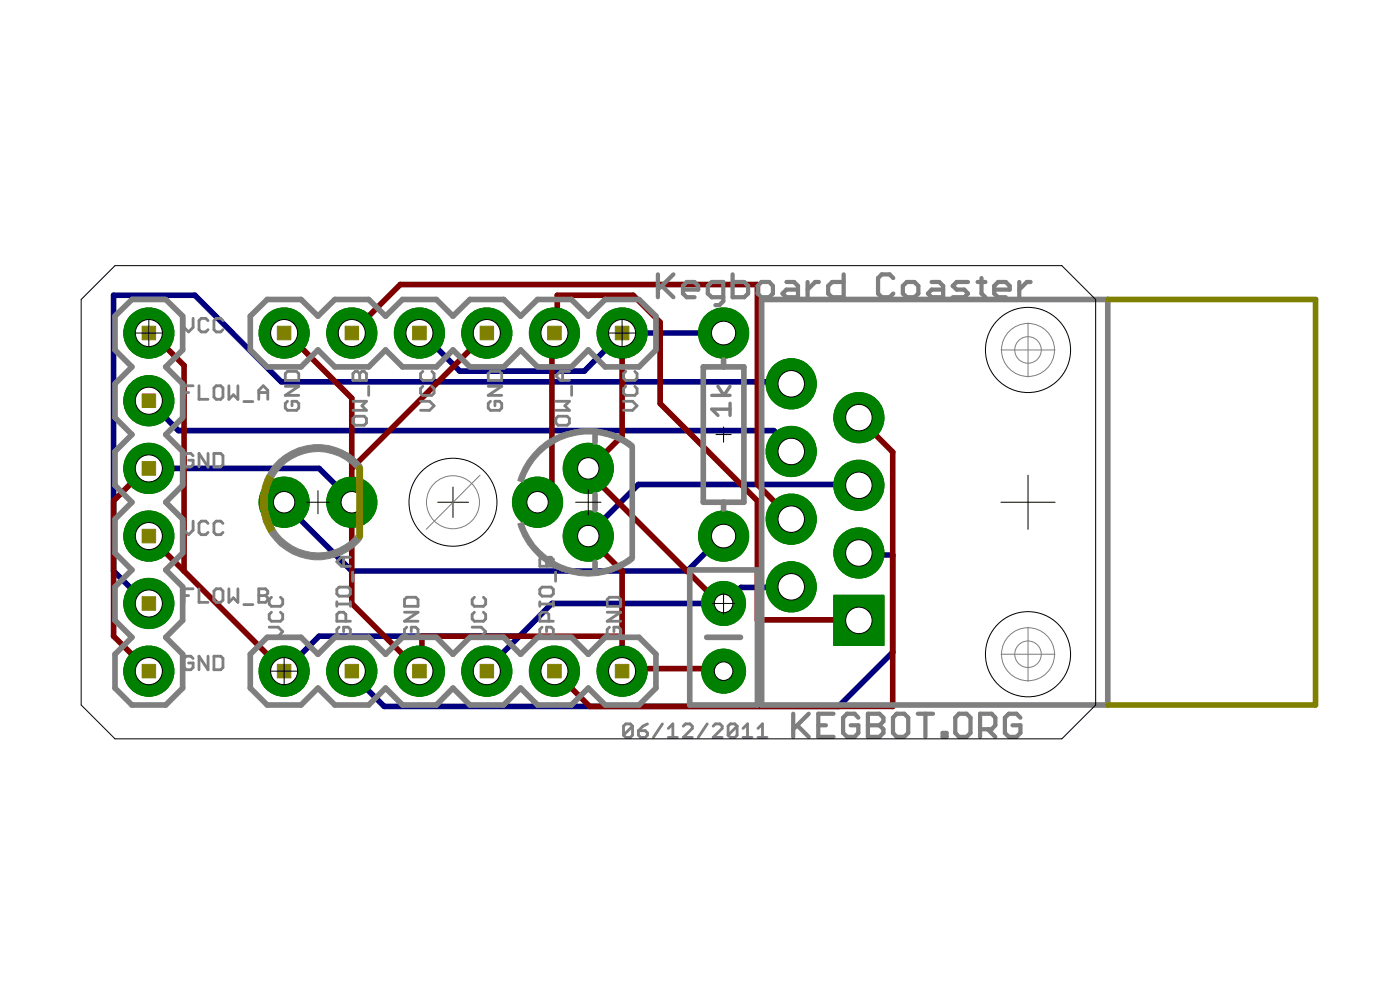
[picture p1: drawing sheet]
<svg xmlns="http://www.w3.org/2000/svg" width="105mm" height="74mm" viewBox="0 0 105 74" stroke-linecap="round" stroke-linejoin="round" font-family="sans-serif">
<g fill="#000080" stroke="#000080" stroke-width=".42">
<path d="M8.5 42.9l2.5 2.4z"/>
<path d="M8.5 22.2v20.7z"/>
<path d="M8.5 22.2h6.1z"/>
<path d="M14.6 22.2l6.5 6.5z"/>
<path d="M21.1 28.7h38.2z"/>
<path d="M11 45.3h.2z"/>
<path d="M59.3 28.7l.1 .1z"/>
<path d="M54.4 45.3l1.2-1.2z"/>
<path d="M55.6 44.1h3.7z"/>
<path d="M54.3 45.3h.1z"/>
<path d="M59.3 44.1l.1-.1z"/>
<path d="M41.4 45.3l-2.4 2.5z"/>
<path d="M36.6 50.2l2.4-2.4z"/>
<path d="M36.6 50.2v.2z"/>
<path d="M41.4 45.3h12.9z"/>
<path d="M31.7 25l2.8 2.9z"/>
<path d="M34.5 27.9h9.4z"/>
<path d="M46.7 25l-2.8 2.9z"/>
<path d="M31.5 25h.2z"/>
<path d="M46.7 25h7.6z"/>
<path d="M24 47.8h15z"/>
<path d="M21.3 50.4l2.7-2.6z"/>
<path d="M47.9 36.4h16.3z"/>
<path d="M44.3 40l3.6-3.6z"/>
<path d="M64.2 36.4h.3z"/>
<path d="M44.3 40l-.1 .2z"/>
<path d="M24 35.2l2.4 2.4z"/>
<path d="M11.2 35.2h12.8z"/>
<path d="M26.4 37.6v.1z"/>
<path d="M21.5 38l4.9 4.9z"/>
<path d="M26.4 42.9h25.2z"/>
<path d="M51.6 42.9l2.4-2.5z"/>
<path d="M21.3 37.7l.2 .3z"/>
<path d="M54 40.4l.3-.2z"/>
<path d="M26.4 50.6l2.5 2.4z"/>
<path d="M28.9 53h34.1z"/>
<path d="M67 49l-4 4z"/>
<path d="M67 41.7v7.3z"/>
<path d="M64.6 41.7h2.4z"/>
<path d="M26.4 50.4v.2z"/>
<path d="M64.5 41.5l.1 .2z"/>
<path d="M13.4 32.3h44.7z"/>
<path d="M58.1 32.3l1.2 1.2z"/>
<path d="M11.2 30.1l2.2 2.2z"/>
<path d="M59.3 33.5l.1 .4z"/>
</g>
<circle cx="59.4" cy="28.8" r="1.88" fill="#008000" stroke="#008000" stroke-width=".08"/>
<circle cx="59.4" cy="28.8" r=".99" fill="#fff" stroke="#000" stroke-width=".08"/>
<circle cx="64.5" cy="31.3" r="1.88" fill="#008000" stroke="#008000" stroke-width=".08"/>
<circle cx="64.5" cy="31.3" r=".99" fill="#fff" stroke="#000" stroke-width=".08"/>
<circle cx="59.4" cy="33.9" r="1.88" fill="#008000" stroke="#008000" stroke-width=".08"/>
<circle cx="59.4" cy="33.9" r=".99" fill="#fff" stroke="#000" stroke-width=".08"/>
<circle cx="59.4" cy="39" r="1.88" fill="#008000" stroke="#008000" stroke-width=".08"/>
<circle cx="59.4" cy="39" r=".99" fill="#fff" stroke="#000" stroke-width=".08"/>
<circle cx="59.4" cy="44" r="1.88" fill="#008000" stroke="#008000" stroke-width=".08"/>
<circle cx="59.4" cy="44" r=".99" fill="#fff" stroke="#000" stroke-width=".08"/>
<circle cx="64.5" cy="36.4" r="1.88" fill="#008000" stroke="#008000" stroke-width=".08"/>
<circle cx="64.5" cy="36.4" r=".99" fill="#fff" stroke="#000" stroke-width=".08"/>
<circle cx="64.5" cy="41.5" r="1.88" fill="#008000" stroke="#008000" stroke-width=".08"/>
<circle cx="64.5" cy="41.5" r=".99" fill="#fff" stroke="#000" stroke-width=".08"/>
<path d="M62.6 44.7h3.8v3.8h-3.8z" fill="#008000" stroke="#008000" stroke-width=".08"/>
<circle cx="64.5" cy="46.6" r=".99" fill="#fff" stroke="#000" stroke-width=".08"/>
<circle cx="21.3" cy="37.7" r="1.88" fill="#008000" stroke="#008000" stroke-width=".08"/>
<circle cx="21.3" cy="37.7" r=".8" fill="#fff" stroke="#000" stroke-width=".08"/>
<circle cx="26.4" cy="37.7" r="1.88" fill="#008000" stroke="#008000" stroke-width=".08"/>
<circle cx="26.4" cy="37.7" r=".8" fill="#fff" stroke="#000" stroke-width=".08"/>
<circle cx="54.3" cy="25" r="1.88" fill="#008000" stroke="#008000" stroke-width=".08"/>
<circle cx="54.3" cy="25" r=".9" fill="#fff" stroke="#000" stroke-width=".08"/>
<circle cx="54.3" cy="40.2" r="1.88" fill="#008000" stroke="#008000" stroke-width=".08"/>
<circle cx="54.3" cy="40.2" r=".9" fill="#fff" stroke="#000" stroke-width=".08"/>
<circle cx="11.2" cy="25" r="1.88" fill="#008000" stroke="#008000" stroke-width=".08"/>
<circle cx="11.2" cy="25" r="1.02" fill="#fff" stroke="#000" stroke-width=".08"/>
<circle cx="11.2" cy="30.1" r="1.88" fill="#008000" stroke="#008000" stroke-width=".08"/>
<circle cx="11.2" cy="30.1" r="1.02" fill="#fff" stroke="#000" stroke-width=".08"/>
<circle cx="11.2" cy="35.2" r="1.88" fill="#008000" stroke="#008000" stroke-width=".08"/>
<circle cx="11.2" cy="35.2" r="1.02" fill="#fff" stroke="#000" stroke-width=".08"/>
<circle cx="11.2" cy="40.2" r="1.88" fill="#008000" stroke="#008000" stroke-width=".08"/>
<circle cx="11.2" cy="40.2" r="1.02" fill="#fff" stroke="#000" stroke-width=".08"/>
<circle cx="11.2" cy="45.3" r="1.88" fill="#008000" stroke="#008000" stroke-width=".08"/>
<circle cx="11.2" cy="45.3" r="1.02" fill="#fff" stroke="#000" stroke-width=".08"/>
<circle cx="11.2" cy="50.4" r="1.88" fill="#008000" stroke="#008000" stroke-width=".08"/>
<circle cx="11.2" cy="50.4" r="1.02" fill="#fff" stroke="#000" stroke-width=".08"/>
<circle cx="46.7" cy="25" r="1.88" fill="#008000" stroke="#008000" stroke-width=".08"/>
<circle cx="46.7" cy="25" r="1.02" fill="#fff" stroke="#000" stroke-width=".08"/>
<circle cx="41.6" cy="25" r="1.88" fill="#008000" stroke="#008000" stroke-width=".08"/>
<circle cx="41.6" cy="25" r="1.02" fill="#fff" stroke="#000" stroke-width=".08"/>
<circle cx="36.6" cy="25" r="1.88" fill="#008000" stroke="#008000" stroke-width=".08"/>
<circle cx="36.6" cy="25" r="1.02" fill="#fff" stroke="#000" stroke-width=".08"/>
<circle cx="31.5" cy="25" r="1.88" fill="#008000" stroke="#008000" stroke-width=".08"/>
<circle cx="31.5" cy="25" r="1.02" fill="#fff" stroke="#000" stroke-width=".08"/>
<circle cx="26.4" cy="25" r="1.88" fill="#008000" stroke="#008000" stroke-width=".08"/>
<circle cx="26.4" cy="25" r="1.02" fill="#fff" stroke="#000" stroke-width=".08"/>
<circle cx="21.3" cy="25" r="1.88" fill="#008000" stroke="#008000" stroke-width=".08"/>
<circle cx="21.3" cy="25" r="1.02" fill="#fff" stroke="#000" stroke-width=".08"/>
<circle cx="21.3" cy="50.4" r="1.88" fill="#008000" stroke="#008000" stroke-width=".08"/>
<circle cx="21.3" cy="50.4" r="1.02" fill="#fff" stroke="#000" stroke-width=".08"/>
<circle cx="26.4" cy="50.4" r="1.88" fill="#008000" stroke="#008000" stroke-width=".08"/>
<circle cx="26.4" cy="50.4" r="1.02" fill="#fff" stroke="#000" stroke-width=".08"/>
<circle cx="31.5" cy="50.4" r="1.88" fill="#008000" stroke="#008000" stroke-width=".08"/>
<circle cx="31.5" cy="50.4" r="1.02" fill="#fff" stroke="#000" stroke-width=".08"/>
<circle cx="36.6" cy="50.4" r="1.88" fill="#008000" stroke="#008000" stroke-width=".08"/>
<circle cx="36.6" cy="50.4" r="1.02" fill="#fff" stroke="#000" stroke-width=".08"/>
<circle cx="41.6" cy="50.4" r="1.88" fill="#008000" stroke="#008000" stroke-width=".08"/>
<circle cx="41.6" cy="50.4" r="1.02" fill="#fff" stroke="#000" stroke-width=".08"/>
<circle cx="46.7" cy="50.4" r="1.88" fill="#008000" stroke="#008000" stroke-width=".08"/>
<circle cx="46.7" cy="50.4" r="1.02" fill="#fff" stroke="#000" stroke-width=".08"/>
<circle cx="54.3" cy="45.3" r="1.65" fill="#008000" stroke="#008000" stroke-width=".08"/>
<circle cx="54.3" cy="45.3" r=".7" fill="#fff" stroke="#000" stroke-width=".08"/>
<circle cx="54.3" cy="50.4" r="1.65" fill="#008000" stroke="#008000" stroke-width=".08"/>
<circle cx="54.3" cy="50.4" r=".7" fill="#fff" stroke="#000" stroke-width=".08"/>
<circle cx="44.2" cy="35.2" r="1.88" fill="#008000" stroke="#008000" stroke-width=".08"/>
<circle cx="44.2" cy="35.2" r=".8" fill="#fff" stroke="#000" stroke-width=".08"/>
<circle cx="40.4" cy="37.7" r="1.88" fill="#008000" stroke="#008000" stroke-width=".08"/>
<circle cx="40.4" cy="37.7" r=".8" fill="#fff" stroke="#000" stroke-width=".08"/>
<circle cx="44.2" cy="40.2" r="1.88" fill="#008000" stroke="#008000" stroke-width=".08"/>
<circle cx="44.2" cy="40.2" r=".8" fill="#fff" stroke="#000" stroke-width=".08"/>
<g fill="#800000" stroke="#800000" stroke-width=".42">
<path d="M40.6 37.6l.8-.8z"/>
<path d="M41.4 25v11.8z"/>
<path d="M40.4 37.7l.2-.1z"/>
<path d="M41.4 25h.2z"/>
<path d="M56.9 46.5h7.3z"/>
<path d="M56.9 37.6v8.9z"/>
<path d="M49.6 30.3l7.3 7.3z"/>
<path d="M49.6 24.2v6.1z"/>
<path d="M47.5 22.2l2.1 2z"/>
<path d="M41.8 22.2h5.7z"/>
<path d="M41.8 22.2v2.8z"/>
<path d="M64.2 46.5l.3 .1z"/>
<path d="M41.6 25h.2z"/>
<path d="M11.2 40.2l2.6 2.7z"/>
<path d="M13.8 42.9l7.5 7.5z"/>
<path d="M11.4 25l2.4 2.4z"/>
<path d="M13.8 27.4v15.5z"/>
<path d="M11.2 25h.2z"/>
<path d="M44.3 35.2l2.4-2.5z"/>
<path d="M46.7 25v7.7z"/>
<path d="M44.3 35.6l9.7 9.7z"/>
<path d="M44.3 35.2v.4z"/>
<path d="M54 45.3h.3z"/>
<path d="M44.2 35.2h.1z"/>
<path d="M46.7 50.2h7.3z"/>
<path d="M54 50.2l.3 .2z"/>
<path d="M44.3 40.4l2.4 2.5z"/>
<path d="M46.7 47.8v2.4z"/>
<path d="M46.7 42.9v4.9z"/>
<path d="M44.2 40.2l.1 .2z"/>
<path d="M46.7 50.2v.2z"/>
<path d="M8.5 37.6v10.2z"/>
<path d="M8.5 37.6l2.5-2.4z"/>
<path d="M8.5 47.8l2.7 2.6z"/>
<path d="M11 35.2h.2z"/>
<path d="M26.4 45.3l5.1 5.1z"/>
<path d="M26.4 37.7v7.6z"/>
<path d="M21.5 25l4.9 4.9z"/>
<path d="M26.4 29.9v5.3z"/>
<path d="M21.3 25h.2z"/>
<path d="M26.4 35.2v2.5z"/>
<path d="M36.6 25l-10.2 10.2z"/>
<path d="M31.7 47.8h15z"/>
<path d="M31.7 47.8v2.4z"/>
<path d="M31.5 50.4l.2-.2z"/>
<path d="M26.4 25l3.7-3.6z"/>
<path d="M30.1 21.4h26.8z"/>
<path d="M56.9 21.4v15z"/>
<path d="M56.9 36.4l2.4 2.4z"/>
<path d="M59.3 38.8l.1 .2z"/>
<path d="M44.3 53h22.7z"/>
<path d="M67 33.9v19.1z"/>
<path d="M64.6 31.5l2.4 2.4z"/>
<path d="M41.6 50.4l2.7 2.6z"/>
<path d="M64.5 31.3l.1 .2z"/>
</g>
<circle cx="59.4" cy="28.8" r="1.88" fill="#008000" stroke="#008000" stroke-width=".08"/>
<circle cx="59.4" cy="28.8" r=".99" fill="#fff" stroke="#000" stroke-width=".08"/>
<circle cx="64.5" cy="31.3" r="1.88" fill="#008000" stroke="#008000" stroke-width=".08"/>
<circle cx="64.5" cy="31.3" r=".99" fill="#fff" stroke="#000" stroke-width=".08"/>
<circle cx="59.4" cy="33.9" r="1.88" fill="#008000" stroke="#008000" stroke-width=".08"/>
<circle cx="59.4" cy="33.9" r=".99" fill="#fff" stroke="#000" stroke-width=".08"/>
<circle cx="59.4" cy="39" r="1.88" fill="#008000" stroke="#008000" stroke-width=".08"/>
<circle cx="59.4" cy="39" r=".99" fill="#fff" stroke="#000" stroke-width=".08"/>
<circle cx="59.4" cy="44" r="1.88" fill="#008000" stroke="#008000" stroke-width=".08"/>
<circle cx="59.4" cy="44" r=".99" fill="#fff" stroke="#000" stroke-width=".08"/>
<circle cx="64.5" cy="36.4" r="1.88" fill="#008000" stroke="#008000" stroke-width=".08"/>
<circle cx="64.5" cy="36.4" r=".99" fill="#fff" stroke="#000" stroke-width=".08"/>
<circle cx="64.5" cy="41.5" r="1.88" fill="#008000" stroke="#008000" stroke-width=".08"/>
<circle cx="64.5" cy="41.5" r=".99" fill="#fff" stroke="#000" stroke-width=".08"/>
<path d="M62.6 44.7h3.8v3.8h-3.8z" fill="#008000" stroke="#008000" stroke-width=".08"/>
<circle cx="64.5" cy="46.6" r=".99" fill="#fff" stroke="#000" stroke-width=".08"/>
<circle cx="21.3" cy="37.7" r="1.88" fill="#008000" stroke="#008000" stroke-width=".08"/>
<circle cx="21.3" cy="37.7" r=".8" fill="#fff" stroke="#000" stroke-width=".08"/>
<circle cx="26.4" cy="37.7" r="1.88" fill="#008000" stroke="#008000" stroke-width=".08"/>
<circle cx="26.4" cy="37.7" r=".8" fill="#fff" stroke="#000" stroke-width=".08"/>
<circle cx="54.3" cy="25" r="1.88" fill="#008000" stroke="#008000" stroke-width=".08"/>
<circle cx="54.3" cy="25" r=".9" fill="#fff" stroke="#000" stroke-width=".08"/>
<circle cx="54.3" cy="40.2" r="1.88" fill="#008000" stroke="#008000" stroke-width=".08"/>
<circle cx="54.3" cy="40.2" r=".9" fill="#fff" stroke="#000" stroke-width=".08"/>
<circle cx="11.2" cy="25" r="1.88" fill="#008000" stroke="#008000" stroke-width=".08"/>
<circle cx="11.2" cy="25" r="1.02" fill="#fff" stroke="#000" stroke-width=".08"/>
<circle cx="11.2" cy="30.1" r="1.88" fill="#008000" stroke="#008000" stroke-width=".08"/>
<circle cx="11.2" cy="30.1" r="1.02" fill="#fff" stroke="#000" stroke-width=".08"/>
<circle cx="11.2" cy="35.2" r="1.88" fill="#008000" stroke="#008000" stroke-width=".08"/>
<circle cx="11.2" cy="35.2" r="1.02" fill="#fff" stroke="#000" stroke-width=".08"/>
<circle cx="11.2" cy="40.2" r="1.88" fill="#008000" stroke="#008000" stroke-width=".08"/>
<circle cx="11.2" cy="40.2" r="1.02" fill="#fff" stroke="#000" stroke-width=".08"/>
<circle cx="11.2" cy="45.3" r="1.88" fill="#008000" stroke="#008000" stroke-width=".08"/>
<circle cx="11.2" cy="45.3" r="1.02" fill="#fff" stroke="#000" stroke-width=".08"/>
<circle cx="11.2" cy="50.4" r="1.88" fill="#008000" stroke="#008000" stroke-width=".08"/>
<circle cx="11.2" cy="50.4" r="1.02" fill="#fff" stroke="#000" stroke-width=".08"/>
<circle cx="46.7" cy="25" r="1.88" fill="#008000" stroke="#008000" stroke-width=".08"/>
<circle cx="46.7" cy="25" r="1.02" fill="#fff" stroke="#000" stroke-width=".08"/>
<circle cx="41.6" cy="25" r="1.88" fill="#008000" stroke="#008000" stroke-width=".08"/>
<circle cx="41.6" cy="25" r="1.02" fill="#fff" stroke="#000" stroke-width=".08"/>
<circle cx="36.6" cy="25" r="1.88" fill="#008000" stroke="#008000" stroke-width=".08"/>
<circle cx="36.6" cy="25" r="1.02" fill="#fff" stroke="#000" stroke-width=".08"/>
<circle cx="31.5" cy="25" r="1.88" fill="#008000" stroke="#008000" stroke-width=".08"/>
<circle cx="31.5" cy="25" r="1.02" fill="#fff" stroke="#000" stroke-width=".08"/>
<circle cx="26.4" cy="25" r="1.88" fill="#008000" stroke="#008000" stroke-width=".08"/>
<circle cx="26.4" cy="25" r="1.02" fill="#fff" stroke="#000" stroke-width=".08"/>
<circle cx="21.3" cy="25" r="1.88" fill="#008000" stroke="#008000" stroke-width=".08"/>
<circle cx="21.3" cy="25" r="1.02" fill="#fff" stroke="#000" stroke-width=".08"/>
<circle cx="21.3" cy="50.4" r="1.88" fill="#008000" stroke="#008000" stroke-width=".08"/>
<circle cx="21.3" cy="50.4" r="1.02" fill="#fff" stroke="#000" stroke-width=".08"/>
<circle cx="26.4" cy="50.4" r="1.88" fill="#008000" stroke="#008000" stroke-width=".08"/>
<circle cx="26.4" cy="50.4" r="1.02" fill="#fff" stroke="#000" stroke-width=".08"/>
<circle cx="31.5" cy="50.4" r="1.88" fill="#008000" stroke="#008000" stroke-width=".08"/>
<circle cx="31.5" cy="50.4" r="1.02" fill="#fff" stroke="#000" stroke-width=".08"/>
<circle cx="36.6" cy="50.4" r="1.88" fill="#008000" stroke="#008000" stroke-width=".08"/>
<circle cx="36.6" cy="50.4" r="1.02" fill="#fff" stroke="#000" stroke-width=".08"/>
<circle cx="41.6" cy="50.4" r="1.88" fill="#008000" stroke="#008000" stroke-width=".08"/>
<circle cx="41.6" cy="50.4" r="1.02" fill="#fff" stroke="#000" stroke-width=".08"/>
<circle cx="46.7" cy="50.4" r="1.88" fill="#008000" stroke="#008000" stroke-width=".08"/>
<circle cx="46.7" cy="50.4" r="1.02" fill="#fff" stroke="#000" stroke-width=".08"/>
<circle cx="54.3" cy="45.3" r="1.65" fill="#008000" stroke="#008000" stroke-width=".08"/>
<circle cx="54.3" cy="45.3" r=".7" fill="#fff" stroke="#000" stroke-width=".08"/>
<circle cx="54.3" cy="50.4" r="1.65" fill="#008000" stroke="#008000" stroke-width=".08"/>
<circle cx="54.3" cy="50.4" r=".7" fill="#fff" stroke="#000" stroke-width=".08"/>
<circle cx="44.2" cy="35.2" r="1.88" fill="#008000" stroke="#008000" stroke-width=".08"/>
<circle cx="44.2" cy="35.2" r=".8" fill="#fff" stroke="#000" stroke-width=".08"/>
<circle cx="40.4" cy="37.7" r="1.88" fill="#008000" stroke="#008000" stroke-width=".08"/>
<circle cx="40.4" cy="37.7" r=".8" fill="#fff" stroke="#000" stroke-width=".08"/>
<circle cx="44.2" cy="40.2" r="1.88" fill="#008000" stroke="#008000" stroke-width=".08"/>
<circle cx="44.2" cy="40.2" r=".8" fill="#fff" stroke="#000" stroke-width=".08"/>
<g fill="#7f7f7f" stroke="#7f7f7f" stroke-width=".21">
<path d="M13.8 23.9v.7z"/>
<path d="M13.8 24.6l.4 .3z"/>
<path d="M14.2 24.9l.3-.3z"/>
<path d="M14.5 23.9v.7z"/>
<path d="M15.5 23.9l.1 .2z"/>
<path d="M15.1 23.9h.4z"/>
<path d="M15.1 23.9l-.2 .2z"/>
<path d="M14.9 24.1v.6z"/>
<path d="M14.9 24.7l.2 .2z"/>
<path d="M15.1 24.9h.4z"/>
<path d="M15.5 24.9l.1-.2z"/>
<path d="M16.6 23.9l.1 .2z"/>
<path d="M16.2 23.9h.4z"/>
<path d="M16.2 23.9l-.1 .2z"/>
<path d="M16.1 24.1v.6z"/>
<path d="M16.1 24.7l.1 .2z"/>
<path d="M16.2 24.9h.4z"/>
<path d="M16.6 24.9l.1-.2z"/>
<path d="M13.8 44.2v1z"/>
<path d="M13.8 44.2h.7z"/>
<path d="M13.8 44.7h.4z"/>
<path d="M14.9 44.2v1z"/>
<path d="M14.9 45.2h.7z"/>
<path d="M16.2 44.2h.4z"/>
<path d="M16.2 44.2l-.1 .2z"/>
<path d="M16.1 44.4v.6z"/>
<path d="M16.1 45l.1 .2z"/>
<path d="M16.2 45.2h.4z"/>
<path d="M16.6 45.2l.1-.2z"/>
<path d="M16.7 44.4v.6z"/>
<path d="M16.6 44.2l.1 .2z"/>
<path d="M17.2 44.2v1z"/>
<path d="M17.2 45.2l.3-.3z"/>
<path d="M17.5 44.9l.4 .3z"/>
<path d="M17.9 44.2v1z"/>
<path d="M18.3 45.4h.7z"/>
<path d="M19.4 44.2v1z"/>
<path d="M19.4 44.2h.5z"/>
<path d="M19.9 44.2l.2 .2z"/>
<path d="M20.1 44.4v.1z"/>
<path d="M20.1 44.5l-.2 .2z"/>
<path d="M19.9 44.7l.2 .2z"/>
<path d="M20.1 44.9v.1z"/>
<path d="M20.1 45l-.2 .2z"/>
<path d="M19.4 45.2h.5z"/>
<path d="M19.4 44.7h.5z"/>
<path d="M13.8 29v1z"/>
<path d="M13.8 29h.7z"/>
<path d="M13.8 29.5h.4z"/>
<path d="M14.9 29v1z"/>
<path d="M14.9 30h.7z"/>
<path d="M16.2 29h.4z"/>
<path d="M16.2 29l-.1 .1z"/>
<path d="M16.1 29.1v.7z"/>
<path d="M16.1 29.8l.1 .2z"/>
<path d="M16.2 30h.4z"/>
<path d="M16.6 30l.1-.2z"/>
<path d="M16.7 29.1v.7z"/>
<path d="M16.6 29l.1 .1z"/>
<path d="M17.2 29v1z"/>
<path d="M17.2 30l.3-.4z"/>
<path d="M17.5 29.6l.4 .4z"/>
<path d="M17.9 29v1z"/>
<path d="M18.3 30.1h.7z"/>
<path d="M19.4 29.3v.7z"/>
<path d="M19.4 29.3l.4-.3z"/>
<path d="M19.8 29l.3 .3z"/>
<path d="M20.1 29.3v.7z"/>
<path d="M19.4 29.5h.7z"/>
<path d="M14.3 34l.2 .2z"/>
<path d="M14 34h.3z"/>
<path d="M14 34l-.2 .2z"/>
<path d="M13.8 34.2v.7z"/>
<path d="M13.8 34.9l.2 .2z"/>
<path d="M14 35.1h.3z"/>
<path d="M14.3 35.1l.2-.2z"/>
<path d="M14.5 34.5v.4z"/>
<path d="M14.2 34.5h.3z"/>
<path d="M14.9 34v1.1z"/>
<path d="M14.9 34l.7 1.1z"/>
<path d="M15.6 34v1.1z"/>
<path d="M16.1 34v1.1z"/>
<path d="M16.1 35.1h.5z"/>
<path d="M16.6 35.1l.1-.2z"/>
<path d="M16.7 34.2v.7z"/>
<path d="M16.6 34l.1 .2z"/>
<path d="M16.1 34h.5z"/>
<path d="M14.3 49.3l.2 .1z"/>
<path d="M14 49.3h.3z"/>
<path d="M13.8 49.4l.2-.1z"/>
<path d="M13.8 49.4v.7z"/>
<path d="M13.8 50.1l.2 .2z"/>
<path d="M14 50.3h.3z"/>
<path d="M14.3 50.3l.2-.2z"/>
<path d="M14.5 49.8v.3z"/>
<path d="M14.2 49.8h.3z"/>
<path d="M14.9 49.3v1z"/>
<path d="M14.9 49.3l.7 1z"/>
<path d="M15.6 49.3v1z"/>
<path d="M16.1 49.3v1z"/>
<path d="M16.1 50.3h.5z"/>
<path d="M16.6 50.3l.1-.2z"/>
<path d="M16.7 49.4v.7z"/>
<path d="M16.6 49.3l.1 .1z"/>
<path d="M16.1 49.3h.5z"/>
<path d="M13.8 39.1v.7z"/>
<path d="M13.8 39.8l.4 .3z"/>
<path d="M14.5 39.8l-.3 .3z"/>
<path d="M14.5 39.1v.7z"/>
<path d="M15.5 39.1l.1 .2z"/>
<path d="M15.1 39.1h.4z"/>
<path d="M15.1 39.1l-.2 .2z"/>
<path d="M14.9 39.3v.7z"/>
<path d="M14.9 40l.2 .1z"/>
<path d="M15.1 40.1h.4z"/>
<path d="M15.5 40.1l.1-.1z"/>
<path d="M16.6 39.1l.1 .2z"/>
<path d="M16.2 39.1h.4z"/>
<path d="M16.2 39.1l-.1 .2z"/>
<path d="M16.1 39.3v.7z"/>
<path d="M16.1 40l.1 .1z"/>
<path d="M16.2 40.1h.4z"/>
<path d="M16.6 40.1l.1-.1z"/>
<path d="M46.8 54.5v.7z"/>
<path d="M46.8 54.5l.2-.2z"/>
<path d="M47 54.3h.3z"/>
<path d="M47.3 54.3l.2 .2z"/>
<path d="M47.5 54.5v.7z"/>
<path d="M47.3 55.4l.2-.2z"/>
<path d="M47 55.4h.3z"/>
<path d="M46.8 55.2l.2 .2z"/>
<path d="M46.8 55.2l.7-.7z"/>
<path d="M48.3 54.5l.3-.2z"/>
<path d="M48.3 54.5l-.4 .3z"/>
<path d="M47.9 54.8v.4z"/>
<path d="M47.9 55.2l.2 .2z"/>
<path d="M48.1 55.4h.4z"/>
<path d="M48.5 55.4l.1-.2z"/>
<path d="M48.6 55v.2z"/>
<path d="M48.5 54.8l.1 .2z"/>
<path d="M47.9 54.8h.6z"/>
<path d="M49.7 54.3l-.6 1.1z"/>
<path d="M50.2 54.7l.3-.4z"/>
<path d="M50.5 54.3v1.1z"/>
<path d="M50.2 55.4h.7z"/>
<path d="M51.3 55.4h.7z"/>
<path d="M51.3 55.4l.7-.7z"/>
<path d="M52 54.5v.2z"/>
<path d="M51.8 54.3l.2 .2z"/>
<path d="M51.5 54.3h.3z"/>
<path d="M51.3 54.5l.2-.2z"/>
<path d="M53.1 54.3l-.7 1.1z"/>
<path d="M53.6 55.4h.6z"/>
<path d="M53.6 55.4l.6-.7z"/>
<path d="M54.2 54.5v.2z"/>
<path d="M54.1 54.3l.1 .2z"/>
<path d="M53.7 54.3h.4z"/>
<path d="M53.7 54.3l-.1 .2z"/>
<path d="M54.7 54.5v.7z"/>
<path d="M54.7 54.5l.1-.2z"/>
<path d="M54.8 54.3h.4z"/>
<path d="M55.2 54.3l.2 .2z"/>
<path d="M55.4 54.5v.7z"/>
<path d="M55.4 55.2l-.2 .2z"/>
<path d="M54.8 55.4h.4z"/>
<path d="M54.7 55.2l.1 .2z"/>
<path d="M54.7 55.2l.7-.7z"/>
<path d="M55.8 54.7l.3-.4z"/>
<path d="M56.1 54.3v1.1z"/>
<path d="M55.8 55.4h.7z"/>
<path d="M56.9 54.7l.4-.4z"/>
<path d="M57.3 54.3v1.1z"/>
<path d="M56.9 55.4h.7z"/>
<path d="M20.2 47.8h.7z"/>
<path d="M21.2 47.4l-.3 .4z"/>
<path d="M20.9 47.1l.3 .3z"/>
<path d="M20.2 47.1h.7z"/>
<path d="M20.4 46l-.2 .1z"/>
<path d="M20.2 46.1v.4z"/>
<path d="M20.2 46.5l.2 .1z"/>
<path d="M20.4 46.6h.7z"/>
<path d="M21.2 46.5l-.1 .1z"/>
<path d="M21.2 46.1v.4z"/>
<path d="M21.1 46l.1 .1z"/>
<path d="M20.4 44.8l-.2 .2z"/>
<path d="M20.2 45v.3z"/>
<path d="M20.2 45.3l.2 .2z"/>
<path d="M20.4 45.5h.7z"/>
<path d="M21.1 45.5l.1-.2z"/>
<path d="M21.2 45v.3z"/>
<path d="M21.1 44.8l.1 .2z"/>
<path d="M40.7 47.1l-.2 .1z"/>
<path d="M40.5 47.2v.4z"/>
<path d="M40.5 47.6l.2 .2z"/>
<path d="M40.7 47.8h.7z"/>
<path d="M41.4 47.8l.2-.2z"/>
<path d="M41.6 47.2v.4z"/>
<path d="M41.4 47.1l.2 .1z"/>
<path d="M41 47.1h.4z"/>
<path d="M41 47.1v.3z"/>
<path d="M40.5 46.6h1.1z"/>
<path d="M40.5 46.1v.5z"/>
<path d="M40.5 46.1l.2-.1z"/>
<path d="M40.7 46h.3z"/>
<path d="M41 46l.2 .1z"/>
<path d="M41.2 46.1v.5z"/>
<path d="M41.6 45.2v.3z"/>
<path d="M40.5 45.3h1.1z"/>
<path d="M40.5 45.2v.3z"/>
<path d="M40.5 44.2v.4z"/>
<path d="M40.5 44.6l.2 .1z"/>
<path d="M40.7 44.7h.7z"/>
<path d="M41.4 44.7l.2-.1z"/>
<path d="M41.6 44.2v.4z"/>
<path d="M41.4 44.1l.2 .1z"/>
<path d="M40.7 44.1h.7z"/>
<path d="M40.7 44.1l-.2 .1z"/>
<path d="M41.7 42.9v.7z"/>
<path d="M40.5 42.5h1.1z"/>
<path d="M40.5 42v.5z"/>
<path d="M40.5 42l.2-.2z"/>
<path d="M40.7 41.8h.2z"/>
<path d="M40.9 41.8l.1 .2z"/>
<path d="M41 42l.2-.2z"/>
<path d="M41.2 41.8h.2z"/>
<path d="M41.4 41.8l.2 .2z"/>
<path d="M41.6 42v.5z"/>
<path d="M41 42v.5z"/>
<path d="M25.5 47.1l-.2 .1z"/>
<path d="M25.3 47.2v.4z"/>
<path d="M25.3 47.6l.2 .2z"/>
<path d="M25.5 47.8h.6z"/>
<path d="M26.1 47.8l.2-.2z"/>
<path d="M26.3 47.2v.4z"/>
<path d="M26.1 47.1l.2 .1z"/>
<path d="M25.8 47.1h.3z"/>
<path d="M25.8 47.1v.3z"/>
<path d="M25.3 46.6h1z"/>
<path d="M25.3 46.1v.5z"/>
<path d="M25.3 46.1l.2-.1z"/>
<path d="M25.5 46h.3z"/>
<path d="M25.8 46l.2 .1z"/>
<path d="M26 46.1v.5z"/>
<path d="M26.3 45.2v.3z"/>
<path d="M25.3 45.3h1z"/>
<path d="M25.3 45.2v.3z"/>
<path d="M25.3 44.2v.4z"/>
<path d="M25.3 44.6l.2 .1z"/>
<path d="M25.5 44.7h.6z"/>
<path d="M26.1 44.7l.2-.1z"/>
<path d="M26.3 44.2v.4z"/>
<path d="M26.1 44.1l.2 .1z"/>
<path d="M25.5 44.1h.6z"/>
<path d="M25.5 44.1l-.2 .1z"/>
<path d="M26.5 42.9v.7z"/>
<path d="M25.6 42.5h.7z"/>
<path d="M25.3 42.2l.3 .3z"/>
<path d="M25.3 42.2l.3-.4z"/>
<path d="M25.6 41.8h.7z"/>
<path d="M25.8 41.8v.7z"/>
<path d="M30.5 47.1l-.1 .1z"/>
<path d="M30.4 47.2v.4z"/>
<path d="M30.4 47.6l.1 .2z"/>
<path d="M30.5 47.8h.7z"/>
<path d="M31.2 47.8l.2-.2z"/>
<path d="M31.4 47.2v.4z"/>
<path d="M31.2 47.1l.2 .1z"/>
<path d="M30.9 47.1h.3z"/>
<path d="M30.9 47.1v.3z"/>
<path d="M30.4 46.6h1z"/>
<path d="M30.4 46.6l1-.6z"/>
<path d="M30.4 46h1z"/>
<path d="M30.4 45.5h1z"/>
<path d="M31.4 45v.5z"/>
<path d="M31.2 44.8l.2 .2z"/>
<path d="M30.5 44.8h.7z"/>
<path d="M30.5 44.8l-.1 .2z"/>
<path d="M30.4 45v.5z"/>
<path d="M45.8 47.1l-.2 .1z"/>
<path d="M45.6 47.2v.4z"/>
<path d="M45.6 47.6l.2 .2z"/>
<path d="M45.8 47.8h.6z"/>
<path d="M46.4 47.8l.2-.2z"/>
<path d="M46.6 47.2v.4z"/>
<path d="M46.4 47.1l.2 .1z"/>
<path d="M46.1 47.1h.3z"/>
<path d="M46.1 47.1v.3z"/>
<path d="M45.6 46.6h1z"/>
<path d="M45.6 46.6l1-.6z"/>
<path d="M45.6 46h1z"/>
<path d="M45.6 45.5h1z"/>
<path d="M46.6 45v.5z"/>
<path d="M46.4 44.8l.2 .2z"/>
<path d="M45.8 44.8h.6z"/>
<path d="M45.8 44.8l-.2 .2z"/>
<path d="M45.6 45v.5z"/>
<path d="M35.5 47.8h.6z"/>
<path d="M36.1 47.8l.4-.4z"/>
<path d="M36.1 47.1l.4 .3z"/>
<path d="M35.5 47.1h.6z"/>
<path d="M35.6 46l-.1 .1z"/>
<path d="M35.5 46.1v.4z"/>
<path d="M35.5 46.5l.1 .1z"/>
<path d="M35.6 46.6h.7z"/>
<path d="M36.3 46.6l.2-.1z"/>
<path d="M36.5 46.1v.4z"/>
<path d="M36.3 46l.2 .1z"/>
<path d="M35.6 44.8l-.1 .2z"/>
<path d="M35.5 45v.3z"/>
<path d="M35.5 45.3l.1 .2z"/>
<path d="M35.6 45.5h.7z"/>
<path d="M36.3 45.5l.2-.2z"/>
<path d="M36.5 45v.3z"/>
<path d="M36.3 44.8l.2 .2z"/>
<path d="M46.8 30.8h.7z"/>
<path d="M47.5 30.8l.3-.3z"/>
<path d="M47.5 30.1l.3 .4z"/>
<path d="M46.8 30.1h.7z"/>
<path d="M47 29l-.2 .2z"/>
<path d="M46.8 29.2v.3z"/>
<path d="M46.8 29.5l.2 .2z"/>
<path d="M47 29.7h.7z"/>
<path d="M47.7 29.7l.1-.2z"/>
<path d="M47.8 29.2v.3z"/>
<path d="M47.7 29l.1 .2z"/>
<path d="M47 27.9l-.2 .1z"/>
<path d="M46.8 28v.4z"/>
<path d="M46.8 28.4l.2 .2z"/>
<path d="M47 28.6h.7z"/>
<path d="M47.7 28.6l.1-.2z"/>
<path d="M47.8 28v.4z"/>
<path d="M47.7 27.9l.1 .1z"/>
<path d="M26.5 31.4v.3z"/>
<path d="M26.5 31.7l.2 .2z"/>
<path d="M26.7 31.9h.6z"/>
<path d="M27.3 31.9l.2-.2z"/>
<path d="M27.5 31.4v.3z"/>
<path d="M27.3 31.2l.2 .2z"/>
<path d="M26.7 31.2h.6z"/>
<path d="M26.7 31.2l-.2 .2z"/>
<path d="M26.5 30.8h1z"/>
<path d="M27.2 30.5l.3 .3z"/>
<path d="M27.2 30.5l.3-.4z"/>
<path d="M26.5 30.1h1z"/>
<path d="M27.7 29v.7z"/>
<path d="M26.5 28.6h1z"/>
<path d="M26.5 28v.6z"/>
<path d="M26.5 28l.2-.1z"/>
<path d="M26.7 27.9h.1z"/>
<path d="M26.8 27.9l.2 .1z"/>
<path d="M27.2 27.9l-.2 .1z"/>
<path d="M27.2 27.9h.1z"/>
<path d="M27.3 27.9l.2 .1z"/>
<path d="M27.5 28v.6z"/>
<path d="M27 28v.6z"/>
<path d="M41.7 31.4v.3z"/>
<path d="M41.7 31.7l.2 .2z"/>
<path d="M41.9 31.9h.7z"/>
<path d="M42.6 31.9l.2-.2z"/>
<path d="M42.8 31.4v.3z"/>
<path d="M42.6 31.2l.2 .2z"/>
<path d="M41.9 31.2h.7z"/>
<path d="M41.7 31.4l.2-.2z"/>
<path d="M41.7 30.8h1.1z"/>
<path d="M42.4 30.5l.4 .3z"/>
<path d="M42.4 30.5l.4-.4z"/>
<path d="M41.7 30.1h1.1z"/>
<path d="M42.9 29v.7z"/>
<path d="M42.1 28.6h.7z"/>
<path d="M41.7 28.2l.4 .4z"/>
<path d="M41.7 28.2l.4-.3z"/>
<path d="M42.1 27.9h.7z"/>
<path d="M42.2 27.9v.7z"/>
<path d="M36.8 30.1l-.1 .2z"/>
<path d="M36.7 30.3v.3z"/>
<path d="M36.7 30.6l.1 .2z"/>
<path d="M36.8 30.8h.7z"/>
<path d="M37.5 30.8l.2-.2z"/>
<path d="M37.7 30.3v.3z"/>
<path d="M37.5 30.1l.2 .2z"/>
<path d="M37.2 30.1h.3z"/>
<path d="M37.2 30.1v.4z"/>
<path d="M36.7 29.7h1z"/>
<path d="M36.7 29.7l1-.7z"/>
<path d="M36.7 29h1z"/>
<path d="M36.7 28.6h1z"/>
<path d="M37.7 28v.6z"/>
<path d="M37.5 27.9l.2 .1z"/>
<path d="M36.8 27.9h.7z"/>
<path d="M36.8 27.9l-.1 .1z"/>
<path d="M36.7 28v.6z"/>
<path d="M21.6 30.1l-.2 .2z"/>
<path d="M21.4 30.3v.3z"/>
<path d="M21.4 30.6l.2 .2z"/>
<path d="M21.6 30.8h.7z"/>
<path d="M22.4 30.6l-.1 .2z"/>
<path d="M22.4 30.3v.3z"/>
<path d="M22.3 30.1l.1 .2z"/>
<path d="M21.9 30.1h.4z"/>
<path d="M21.9 30.1v.4z"/>
<path d="M21.4 29.7h1z"/>
<path d="M21.4 29.7l1-.7z"/>
<path d="M21.4 29h1z"/>
<path d="M21.4 28.6h1z"/>
<path d="M22.4 28v.6z"/>
<path d="M22.3 27.9l.1 .1z"/>
<path d="M21.6 27.9h.7z"/>
<path d="M21.6 27.9l-.2 .1z"/>
<path d="M21.4 28v.6z"/>
<path d="M31.6 30.8h.7z"/>
<path d="M32.6 30.5l-.3 .3z"/>
<path d="M32.3 30.1l.3 .4z"/>
<path d="M31.6 30.1h.7z"/>
<path d="M31.7 29l-.1 .2z"/>
<path d="M31.6 29.2v.3z"/>
<path d="M31.6 29.5l.1 .2z"/>
<path d="M31.7 29.7h.7z"/>
<path d="M32.4 29.7l.2-.2z"/>
<path d="M32.6 29.2v.3z"/>
<path d="M32.4 29l.2 .2z"/>
<path d="M31.7 27.9l-.1 .1z"/>
<path d="M31.6 28v.4z"/>
<path d="M31.6 28.4l.1 .2z"/>
<path d="M31.7 28.6h.7z"/>
<path d="M32.4 28.6l.2-.2z"/>
<path d="M32.6 28v.4z"/>
<path d="M32.4 27.9l.2 .1z"/>
</g>
<g fill="#7f7f7f" stroke="#7f7f7f" stroke-width=".32">
<path d="M49.4 20.6v1.7z"/>
<path d="M49.4 21.7l1.2-1.1z"/>
<path d="M49.7 21.5l.9 .8z"/>
<path d="M51.6 22.3h.6z"/>
<path d="M51.3 22l.3 .3z"/>
<path d="M51.3 21.5v.5z"/>
<path d="M51.6 21.2l-.3 .3z"/>
<path d="M51.6 21.2h.6z"/>
<path d="M52.2 21.2l.2 .3z"/>
<path d="M52.4 21.5v.2z"/>
<path d="M51.3 21.7h1.1z"/>
<path d="M53.7 22.9h.3z"/>
<path d="M54 22.9l.3-.3z"/>
<path d="M54.3 21.2v1.4z"/>
<path d="M53.4 21.2h.9z"/>
<path d="M53.4 21.2l-.3 .3z"/>
<path d="M53.1 21.5v.5z"/>
<path d="M53.1 22l.3 .3z"/>
<path d="M53.4 22.3h.9z"/>
<path d="M55 20.6v1.7z"/>
<path d="M55 22.3h.9z"/>
<path d="M55.9 22.3l.3-.3z"/>
<path d="M56.2 21.5v.5z"/>
<path d="M55.9 21.2l.3 .3z"/>
<path d="M55 21.2h.9z"/>
<path d="M57.2 22.3h.6z"/>
<path d="M57.8 22.3l.2-.3z"/>
<path d="M58 21.5v.5z"/>
<path d="M57.8 21.2l.2 .3z"/>
<path d="M57.2 21.2h.6z"/>
<path d="M57.2 21.2l-.3 .3z"/>
<path d="M56.9 21.5v.5z"/>
<path d="M56.9 22l.3 .3z"/>
<path d="M59.1 21.2h.5z"/>
<path d="M59.6 21.2l.3 .3z"/>
<path d="M59.9 21.5v.8z"/>
<path d="M59.1 22.3h.8z"/>
<path d="M58.8 22l.3 .3z"/>
<path d="M58.8 22l.3-.3z"/>
<path d="M59.1 21.7h.8z"/>
<path d="M60.6 21.2v1.1z"/>
<path d="M60.6 21.7l.6-.5z"/>
<path d="M61.2 21.2h.3z"/>
<path d="M63.4 20.6v1.7z"/>
<path d="M62.5 22.3h.9z"/>
<path d="M62.2 22l.3 .3z"/>
<path d="M62.2 21.5v.5z"/>
<path d="M62.2 21.5l.3-.3z"/>
<path d="M62.5 21.2h.9z"/>
<path d="M66.8 20.6l.3 .3z"/>
<path d="M66.2 20.6h.6z"/>
<path d="M65.9 20.9l.3-.3z"/>
<path d="M65.9 20.9v1.1z"/>
<path d="M65.9 22l.3 .3z"/>
<path d="M66.2 22.3h.6z"/>
<path d="M66.8 22.3l.3-.3z"/>
<path d="M68.1 22.3h.6z"/>
<path d="M68.7 22.3l.3-.3z"/>
<path d="M69 21.5v.5z"/>
<path d="M68.7 21.2l.3 .3z"/>
<path d="M68.1 21.2h.6z"/>
<path d="M68.1 21.2l-.3 .3z"/>
<path d="M67.8 21.5v.5z"/>
<path d="M67.8 22l.3 .3z"/>
<path d="M70 21.2h.5z"/>
<path d="M70.5 21.2l.3 .3z"/>
<path d="M70.8 21.5v.8z"/>
<path d="M70 22.3h.8z"/>
<path d="M69.7 22l.3 .3z"/>
<path d="M70 21.7l-.3 .3z"/>
<path d="M70 21.7h.8z"/>
<path d="M71.5 22.3h.9z"/>
<path d="M72.4 22.3l.3-.3z"/>
<path d="M72.4 21.7l.3 .3z"/>
<path d="M71.8 21.7h.6z"/>
<path d="M71.5 21.5l.3 .2z"/>
<path d="M71.5 21.5l.3-.3z"/>
<path d="M71.8 21.2h.9z"/>
<path d="M73.7 20.9v1.1z"/>
<path d="M73.7 22l.3 .3z"/>
<path d="M73.4 21.2h.6z"/>
<path d="M75 22.3h.5z"/>
<path d="M74.7 22l.3 .3z"/>
<path d="M74.7 21.5v.5z"/>
<path d="M74.7 21.5l.3-.3z"/>
<path d="M75 21.2h.5z"/>
<path d="M75.5 21.2l.3 .3z"/>
<path d="M75.8 21.5v.2z"/>
<path d="M74.7 21.7h1.1z"/>
<path d="M76.5 21.2v1.1z"/>
<path d="M76.5 21.7l.6-.5z"/>
<path d="M77.1 21.2h.3z"/>
<path d="M59.6 53.6v1.7z"/>
<path d="M59.6 54.7l1.1-1.1z"/>
<path d="M59.9 54.4l.8 .9z"/>
<path d="M61.4 53.6h1.2z"/>
<path d="M61.4 53.6v1.7z"/>
<path d="M61.4 55.3h1.2z"/>
<path d="M61.4 54.4h.6z"/>
<path d="M64.2 53.6l.3 .3z"/>
<path d="M63.6 53.6h.6z"/>
<path d="M63.6 53.6l-.3 .3z"/>
<path d="M63.3 53.9v1.1z"/>
<path d="M63.3 55l.3 .3z"/>
<path d="M63.6 55.3h.6z"/>
<path d="M64.5 55l-.3 .3z"/>
<path d="M64.5 54.4v.6z"/>
<path d="M63.9 54.4h.6z"/>
<path d="M65.2 53.6v1.7z"/>
<path d="M65.2 53.6h.8z"/>
<path d="M66 53.6l.3 .3z"/>
<path d="M66.3 53.9v.2z"/>
<path d="M66.3 54.1l-.3 .3z"/>
<path d="M66 54.4l.3 .3z"/>
<path d="M66.3 54.7v.3z"/>
<path d="M66 55.3l.3-.3z"/>
<path d="M65.2 55.3h.8z"/>
<path d="M65.2 54.4h.8z"/>
<path d="M67.3 53.6h.6z"/>
<path d="M67.3 53.6l-.2 .3z"/>
<path d="M67.1 53.9v1.1z"/>
<path d="M67.1 55l.2 .3z"/>
<path d="M67.3 55.3h.6z"/>
<path d="M67.9 55.3l.3-.3z"/>
<path d="M68.2 53.9v1.1z"/>
<path d="M67.9 53.6l.3 .3z"/>
<path d="M69.5 53.6v1.7z"/>
<path d="M68.9 53.6h1.2z"/>
<path d="M70.8 55v.3z"/>
<path d="M70.8 55h.3z"/>
<path d="M71.1 55v.3z"/>
<path d="M70.8 55.3h.3z"/>
<path d="M72 53.6h.6z"/>
<path d="M72 53.6l-.3 .3z"/>
<path d="M71.7 53.9v1.1z"/>
<path d="M71.7 55l.3 .3z"/>
<path d="M72 55.3h.6z"/>
<path d="M72.6 55.3l.3-.3z"/>
<path d="M72.9 53.9v1.1z"/>
<path d="M72.6 53.6l.3 .3z"/>
<path d="M73.6 53.6v1.7z"/>
<path d="M73.6 53.6h.9z"/>
<path d="M74.5 53.6l.2 .3z"/>
<path d="M74.7 53.9v.5z"/>
<path d="M74.7 54.4l-.2 .3z"/>
<path d="M73.6 54.7h.9z"/>
<path d="M74.2 54.7l.5 .6z"/>
<path d="M76.3 53.6l.3 .3z"/>
<path d="M75.8 53.6h.5z"/>
<path d="M75.8 53.6l-.3 .3z"/>
<path d="M75.5 53.9v1.1z"/>
<path d="M75.5 55l.3 .3z"/>
<path d="M75.8 55.3h.5z"/>
<path d="M76.3 55.3l.3-.3z"/>
<path d="M76.6 54.4v.6z"/>
<path d="M76 54.4h.6z"/>
</g>
<g fill="#7f7f7f" stroke="#7f7f7f" stroke-width=".42">
<path d="M57.2 22.5v30.4z"/>
<path d="M57.2 52.9h26z"/>
<path d="M83.2 22.5v30.4z"/>
<path d="M57.2 22.5h26z"/>
<path d="M55.9 27.5v10.2z"/>
<path d="M54.3 37.7h1.6z"/>
<path d="M52.8 37.7h1.5z"/>
<path d="M52.8 27.5v10.2z"/>
<path d="M52.8 27.5h1.5z"/>
<path d="M54.3 27.5h1.6z"/>
<path d="M54.3 37.7v.5z"/>
<path d="M54.3 27v.5z"/>
<path d="M12.4 47.8l1.3 1.3z"/>
<path d="M13.7 49.1v2.5z"/>
<path d="M13.7 51.6l-1.3 1.3z"/>
<path d="M8.6 51.6l1.3 1.3z"/>
<path d="M8.6 49.1v2.5z"/>
<path d="M8.6 49.1l1.3-1.3z"/>
<path d="M13.7 39v2.5z"/>
<path d="M13.7 41.5l-1.3 1.3z"/>
<path d="M8.6 41.5l1.3 1.3z"/>
<path d="M12.4 42.8l1.3 1.2z"/>
<path d="M13.7 44v2.6z"/>
<path d="M13.7 46.6l-1.3 1.2z"/>
<path d="M8.6 46.6l1.3 1.2z"/>
<path d="M8.6 44v2.6z"/>
<path d="M8.6 44l1.3-1.2z"/>
<path d="M12.4 32.6l1.3 1.3z"/>
<path d="M13.7 33.9v2.5z"/>
<path d="M13.7 36.4l-1.3 1.3z"/>
<path d="M8.6 36.4l1.3 1.3z"/>
<path d="M8.6 33.9v2.5z"/>
<path d="M8.6 33.9l1.3-1.3z"/>
<path d="M12.4 37.7l1.3 1.3z"/>
<path d="M9.9 37.7l-1.3 1.3z"/>
<path d="M8.6 39v2.5z"/>
<path d="M13.7 23.7v2.6z"/>
<path d="M13.7 26.3l-1.3 1.2z"/>
<path d="M8.6 26.3l1.3 1.2z"/>
<path d="M12.4 27.5l1.3 1.3z"/>
<path d="M13.7 28.8v2.5z"/>
<path d="M13.7 31.3l-1.3 1.3z"/>
<path d="M8.6 31.3l1.3 1.3z"/>
<path d="M8.6 28.8v2.5z"/>
<path d="M8.6 28.8l1.3-1.3z"/>
<path d="M9.9 22.5h2.5z"/>
<path d="M12.4 22.5l1.3 1.2z"/>
<path d="M8.6 23.7l1.3-1.2z"/>
<path d="M8.6 23.7v2.6z"/>
<path d="M9.9 52.9h2.5z"/>
<path d="M23.9 26.3l-1.3 1.2z"/>
<path d="M20.1 27.5h2.5z"/>
<path d="M18.8 26.3l1.3 1.2z"/>
<path d="M18.8 23.7l1.3-1.2z"/>
<path d="M20.1 22.5h2.5z"/>
<path d="M22.6 22.5l1.3 1.2z"/>
<path d="M30.2 27.5h2.6z"/>
<path d="M29 26.3l1.2 1.2z"/>
<path d="M29 23.7l1.2-1.2z"/>
<path d="M29 26.3l-1.3 1.2z"/>
<path d="M25.1 27.5h2.6z"/>
<path d="M23.9 26.3l1.2 1.2z"/>
<path d="M23.9 23.7l1.2-1.2z"/>
<path d="M25.1 22.5h2.6z"/>
<path d="M27.7 22.5l1.3 1.2z"/>
<path d="M39.1 26.3l-1.3 1.2z"/>
<path d="M35.3 27.5h2.5z"/>
<path d="M34 26.3l1.3 1.2z"/>
<path d="M34 23.7l1.3-1.2z"/>
<path d="M35.3 22.5h2.5z"/>
<path d="M37.8 22.5l1.3 1.2z"/>
<path d="M34 26.3l-1.2 1.2z"/>
<path d="M32.8 22.5l1.2 1.2z"/>
<path d="M30.2 22.5h2.6z"/>
<path d="M45.4 27.5h2.6z"/>
<path d="M44.2 26.3l1.2 1.2z"/>
<path d="M44.2 23.7l1.2-1.2z"/>
<path d="M44.2 26.3l-1.3 1.2z"/>
<path d="M40.4 27.5h2.5z"/>
<path d="M39.1 26.3l1.3 1.2z"/>
<path d="M39.1 23.7l1.3-1.2z"/>
<path d="M40.4 22.5h2.5z"/>
<path d="M42.9 22.5l1.3 1.2z"/>
<path d="M49.3 23.7v2.6z"/>
<path d="M48 27.5l1.3-1.2z"/>
<path d="M48 22.5l1.3 1.2z"/>
<path d="M45.4 22.5h2.6z"/>
<path d="M18.8 23.7v2.6z"/>
<path d="M44.2 49.1l1.2-1.3z"/>
<path d="M45.4 47.8h2.6z"/>
<path d="M48 47.8l1.3 1.3z"/>
<path d="M49.3 51.6l-1.3 1.3z"/>
<path d="M45.4 52.9h2.6z"/>
<path d="M44.2 51.6l1.2 1.3z"/>
<path d="M35.3 47.8h2.5z"/>
<path d="M37.8 47.8l1.3 1.3z"/>
<path d="M39.1 51.6l-1.3 1.3z"/>
<path d="M39.1 49.1l1.3-1.3z"/>
<path d="M40.4 47.8h2.5z"/>
<path d="M42.9 47.8l1.3 1.3z"/>
<path d="M44.2 51.6l-1.3 1.3z"/>
<path d="M40.4 52.9h2.5z"/>
<path d="M39.1 51.6l1.3 1.3z"/>
<path d="M29 49.1l1.2-1.3z"/>
<path d="M30.2 47.8h2.6z"/>
<path d="M32.8 47.8l1.2 1.3z"/>
<path d="M34 51.6l-1.2 1.3z"/>
<path d="M30.2 52.9h2.6z"/>
<path d="M29 51.6l1.2 1.3z"/>
<path d="M35.3 47.8l-1.3 1.3z"/>
<path d="M34 51.6l1.3 1.3z"/>
<path d="M35.3 52.9h2.5z"/>
<path d="M20.1 47.8h2.5z"/>
<path d="M22.6 47.8l1.3 1.3z"/>
<path d="M23.9 51.6l-1.3 1.3z"/>
<path d="M23.9 49.1l1.2-1.3z"/>
<path d="M25.1 47.8h2.6z"/>
<path d="M27.7 47.8l1.3 1.3z"/>
<path d="M29 51.6l-1.3 1.3z"/>
<path d="M25.1 52.9h2.6z"/>
<path d="M23.9 51.6l1.2 1.3z"/>
<path d="M18.8 49.1v2.5z"/>
<path d="M20.1 47.8l-1.3 1.3z"/>
<path d="M18.8 51.6l1.3 1.3z"/>
<path d="M20.1 52.9h2.5z"/>
<path d="M49.3 49.1v2.5z"/>
<path d="M53.1 47.8h2.5z"/>
<path d="M56.9 42.8v10.1z"/>
<path d="M51.8 52.9h5.1z"/>
<path d="M51.8 42.8v10.1z"/>
<path d="M51.8 42.8h5.1z"/>
<path d="M47.5 33.5v8.4z"/>
<path d="M44.7 42.2v.8z"/>
<path d="M44.7 37.1v1.2z"/>
<path d="M44.7 32.4v.8z"/>
</g>
<g fill="#7f7f7f" stroke="#7f7f7f" stroke-width=".08">
<path d="M23.9 33.4a4.3 4.3 0 0 1 3.3 1.5l-.4 .4a3.8 3.8 0 0 0-2.9-1.4z" fill-rule="evenodd"/>
<path d="M20.9 34.5a4.3 4.3 0 0 1 3-1.1v.5a3.8 3.8 0 0 0-3.4 2l-.4-.2 .4-.8z" fill-rule="evenodd"/>
<path d="M23.9 41.5a3.9 3.9 0 0 0 2.9-1.3l.4 .3a4.2 4.2 0 0 1-3.3 1.5z" fill-rule="evenodd"/>
<path d="M20.1 39.8l.5-.2a3.9 3.9 0 0 0 3.3 1.9v.5a4.3 4.3 0 0 1-3.8-2.2z" fill-rule="evenodd"/>
<path d="M38.9 39.3l.4-.1a5.1 5.1 0 0 0 8 2.5l.3 .3a5.5 5.5 0 0 1-8.7-2.7z" fill-rule="evenodd"/>
<path d="M40.5 33.5a5.5 5.5 0 0 1 7.1-.1l-.3 .3a5.1 5.1 0 0 0-8 2.5l-.4-.1a5.6 5.6 0 0 1 1.6-2.6z" fill-rule="evenodd"/>
</g>
<g fill="#7f7f7f" stroke="#7f7f7f" stroke-width=".51">
<path d="M27 35.1v1z"/>
<path d="M27 39.4v.9z"/>
</g>
<g fill="#7f7f7f" stroke="#7f7f7f" stroke-width=".25">
<path d="M53.4 30.7l.5 .5z"/>
<path d="M53.4 30.7h1.4z"/>
<path d="M54.8 30.3v.9z"/>
<path d="M53.4 29.7h1.4z"/>
<path d="M54.8 29l-.4 .7z"/>
<path d="M53.9 29l.5 .7z"/>
</g>
<g fill="#808000" stroke="#808000" stroke-width=".42">
<path d="M83.2 52.9h15.6z"/>
<path d="M98.8 22.5v30.4z"/>
<path d="M83.2 22.5h15.6z"/>
</g>
<path d="M27 35.2v5z" fill="#808000" stroke="#808000" stroke-width=".51"/>
<g fill="#808000" stroke="#808000" stroke-width=".08">
<path d="M20.1 35.6l.4 .3a3.6 3.6 0 0 0-.4 1.8h-.5a4.1 4.1 0 0 1 .5-2.1z" fill-rule="evenodd"/>
<path d="M19.6 37.7h.5a4.1 4.1 0 0 0 .5 2l-.4 .3a3.9 3.9 0 0 1-.6-2.3z" fill-rule="evenodd"/>
</g>
<g fill="#808000" stroke="#808000" stroke-width=".08">
<path d="M10.7 49.9h1v1h-1z"/>
<path d="M10.7 44.8h1v1h-1z"/>
<path d="M10.7 39.7h1v1h-1z"/>
<path d="M10.7 34.6h1v1.1h-1z"/>
<path d="M10.7 29.6h1v1h-1z"/>
<path d="M10.7 24.5h1v1h-1z"/>
<path d="M20.8 24.5h1v1h-1z"/>
<path d="M25.9 24.5h1v1h-1z"/>
<path d="M31 24.5h1v1h-1z"/>
<path d="M36 24.5h1.1v1h-1.1z"/>
<path d="M41.1 24.5h1v1h-1z"/>
<path d="M46.2 24.5h1v1h-1z"/>
<path d="M46.2 49.9h1v1h-1z"/>
<path d="M41.1 49.9h1v1h-1z"/>
<path d="M36 49.9h1.1v1h-1.1z"/>
<path d="M31 49.9h1v1h-1z"/>
<path d="M25.9 49.9h1v1h-1z"/>
<path d="M20.8 49.9h1v1h-1z"/>
</g>
<g fill="#000" stroke="#000" stroke-width=".08">
<path d="M8.6 19.9l-2.5 2.6zM8.6 19.9h71.1zM6.1 22.5v30.4zM10.2 25h1.9zM11.2 24v2zM23 37.7h1.7zM23.9 36.8v1.8zM32.9 37.7h2.3zM34 36.6v2.2zM43.2 37.7h1.9zM44.2 36.7v2zM45.7 25h2z"/>
<path d="M46.7 24v2zM53.8 32.6h1.1zM54.3 32v1.2zM75.2 37.7h4zM77.2 35.7v4zM79.7 19.9l2.6 2.6zM6.1 52.9l2.5 2.6zM8.6 55.5h71.1zM20.3 50.4h2zM21.3 49.4v2zM53.5 45.3h1.7zM54.3 44.5v1.6z"/>
<path d="M79.7 55.5l2.6-2.6zM82.3 22.5v30.4z"/>
</g>
<g fill="none" stroke="#000" stroke-width=".08">
<circle cx="34" cy="37.7" r="3.3"/>
<circle cx="77.2" cy="26.3" r="3.2"/>
<circle cx="77.2" cy="49.1" r="3.2"/>
</g>
<g fill="#808080" stroke="#808080" stroke-width=".08">
<path d="M75.2 49.1h4z"/>
<path d="M77.2 47.1v4z"/>
<path d="M75.2 26.3h4z"/>
<path d="M77.2 24.2v4.1z"/>
<path d="M36 35.7l-4 4z"/>
</g>
<g fill="none" stroke="#808080" stroke-width=".08">
<circle cx="34" cy="37.7" r="1.99"/>
<circle cx="77.2" cy="26.3" r="1.99"/>
<circle cx="77.2" cy="26.3" r=".99"/>
<circle cx="77.2" cy="49.1" r="1.99"/>
<circle cx="77.2" cy="49.1" r=".99"/>
</g>
</svg>
